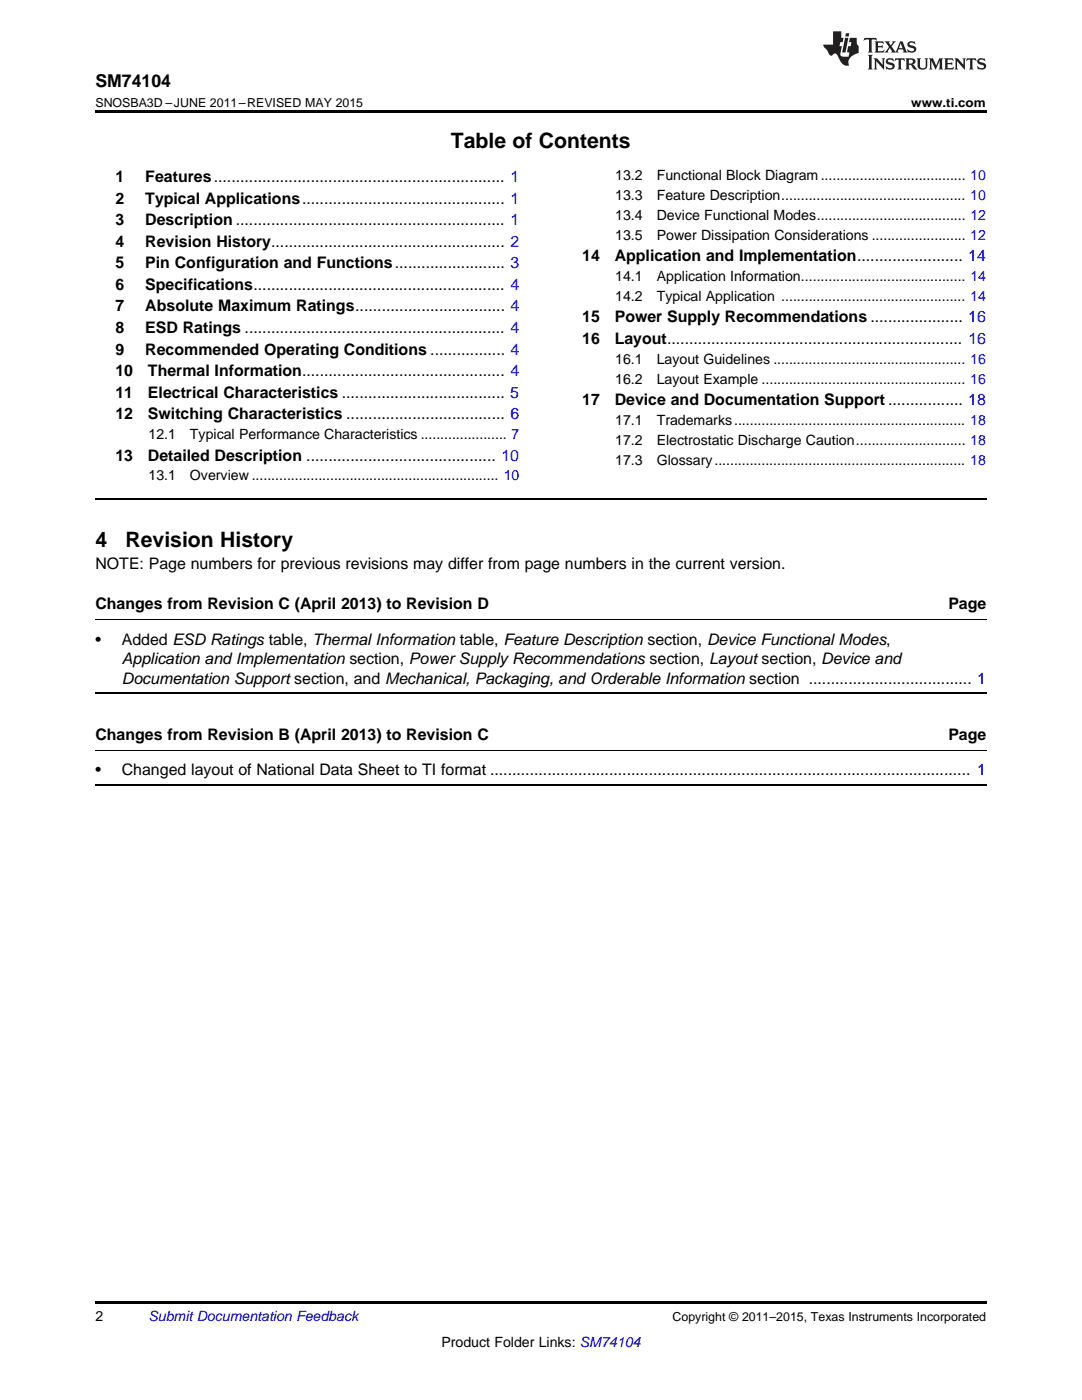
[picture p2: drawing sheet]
<svg xmlns="http://www.w3.org/2000/svg" width="216mm" height="279mm" viewBox="0 0 216 279" stroke-linecap="round" stroke-linejoin="round" font-family="sans-serif">
<defs><g id="words">
<g font-size="4.2">
<text x="90" y="29.6">Table of Contents</text>
<text x="19" y="109.2">4</text>
<text x="25" y="109.2">Revision History</text>
</g>
<text font-size="3.5" x="19" y="17.3">SM74104</text>
<g font-size="3.2">
<text x="23" y="36.3">1</text>
<text x="23" y="40.6">2</text>
<text x="29" y="36.3">Features.................................................................. 1</text>
<text x="29" y="40.6">Typical Applications.............................................. 1</text>
<text x="23" y="44.9">3</text>
<text x="29" y="44.9">Description ............................................................. 1</text>
<text x="23" y="49.2">4</text>
<text x="23" y="53.6">5</text>
<text x="29" y="49.2">Revision History..................................................... 2</text>
<text x="29" y="53.6">Pin Configuration and Functions......................... 3</text>
<text x="116.2" y="52.1">14</text>
<text x="122.7" y="52.1">Application and Implementation........................ 14</text>
<text x="23" y="57.9">6</text>
<text x="29" y="57.9">Specifications......................................................... 4</text>
<text x="23" y="62.2">7</text>
<text x="29" y="62.2">Absolute Maximum Ratings.................................. 4</text>
<text x="116.2" y="64.3">15</text>
<text x="122.7" y="64.3">Power Supply Recommendations ..................... 16</text>
<text x="23" y="66.5">8</text>
<text x="23" y="70.8">9</text>
<text x="29" y="66.5">ESD Ratings ........................................................... 4</text>
<text x="29" y="70.8">Recommended Operating Conditions ................. 4</text>
<text x="116.2" y="68.7">16</text>
<text x="122.7" y="68.7">Layout................................................................... 16</text>
<text x="23" y="75.1">10</text>
<text x="29.5" y="75.1">Thermal Information.............................................. 4</text>
<text x="23" y="79.4">11</text>
<text x="23" y="83.7">12</text>
<text x="29.5" y="79.4">Electrical Characteristics ..................................... 5</text>
<text x="29.5" y="83.7">Switching Characteristics .................................... 6</text>
<text x="116.2" y="80.9">17</text>
<text x="122.7" y="80.9">Device and Documentation Support ................. 18</text>
<text x="23" y="91.9">13</text>
<text x="29.5" y="91.9">Detailed Description ........................................... 10</text>
<text x="19" y="113.5">NOTE: Page numbers for previous revisions may differ from page numbers in the current version.</text>
<text x="19" y="121.6">Changes from Revision C (April 2013) to Revision D</text>
<text x="189.2" y="121.6">Page</text>
<text x="19" y="128.7">•</text>
<text x="24.3" y="128.7">Added ESD Ratings table, Thermal Information table, Feature Description section, Device Functional Modes,</text>
<text x="24.3" y="132.5">Application and Implementation section, Power Supply Recommendations section, Layout section, Device and</text>
<text x="24.3" y="136.4">Documentation Support section, and Mechanical, Packaging, and Orderable Information section ..................................... 1</text>
<text x="19" y="147.7">Changes from Revision B (April 2013) to Revision C</text>
<text x="189.2" y="147.7">Page</text>
<text x="19" y="154.8">•</text>
<text x="24.3" y="154.8">Changed layout of National Data Sheet to TI format ............................................................................................................. 1</text>
</g>
<g font-size="2.8">
<text x="122.8" y="36">13.2</text>
<text x="131" y="36">Functional Block Diagram..................................... 10</text>
<text x="122.8" y="39.9">13.3</text>
<text x="131" y="39.9">Feature Description............................................... 10</text>
<text x="122.8" y="43.9">13.4</text>
<text x="122.8" y="47.8">13.5</text>
<text x="131" y="43.9">Device Functional Modes...................................... 12</text>
<text x="131" y="47.8">Power Dissipation Considerations ........................ 12</text>
<text x="122.8" y="56.1">14.1</text>
<text x="131" y="56.1">Application Information.......................................... 14</text>
<text x="122.8" y="60">14.2</text>
<text x="131" y="60">Typical Application ............................................... 14</text>
<text x="122.8" y="72.6">16.1</text>
<text x="122.8" y="76.6">16.2</text>
<text x="131" y="72.6">Layout Guidelines ................................................. 16</text>
<text x="131" y="76.6">Layout Example .................................................... 16</text>
<text x="29.6" y="87.6">12.1</text>
<text x="37.9" y="87.6">Typical Performance Characteristics ...................... 7</text>
<text x="122.8" y="84.8">17.1</text>
<text x="122.8" y="88.8">17.2</text>
<text x="131" y="84.8">Trademarks........................................................... 18</text>
<text x="131" y="88.8">Electrostatic Discharge Caution............................ 18</text>
<text x="29.6" y="95.9">13.1</text>
<text x="37.9" y="95.9">Overview ............................................................... 10</text>
<text x="122.8" y="92.7">17.3</text>
<text x="131" y="92.7">Glossary................................................................ 18</text>
<text x="19" y="263.6">2</text>
<text x="88.1" y="268.9">Product Folder Links: SM74104</text>
</g>
<text font-size="2.8" fill="#0000c8" x="29.6" y="263.6">Submit Documentation Feedback</text>
<g font-size="2.5">
<text x="19" y="21.4">SNOSBA3D –JUNE 2011–REVISED MAY 2015</text>
<text x="181.8" y="21.4">www.ti.com</text>
<text x="134.2" y="263.6">Copyright © 2011–2015, Texas Instruments Incorporated</text>
</g>
</g></defs>
<path d="M19 22h177.8v.5h-177.8zM19 259.7h177.8v.5h-177.8z" fill="#000"/>
<path d="M19 99.6h177.8M19 138.4h177.8M19 156.7h177.8" fill="none" stroke="#000" stroke-width=".35"/>
<path d="M19 123.7h177.8M19 149.8h177.8" fill="none" stroke="#000" stroke-width=".2"/>
<g fill="#231f20">
<path d="M172.5 7.6l-.1 .5 .4-.2h.6v.1v2.1l-.2 .4h.9l-.2-.4v-2.1l.1-.1h.5l.5 .2-.2-.5zM174.5 8.3l.2 .3v1.5l-.2 .4h1.8l.2-.6a1.04 1.04 0 0 1-1.3 .2v-.7h.6l.3 .2v-.6l-.3 .2h-.6v-.6l.8-.1 .4 .3-.2-.5zM176.5 8.3l.9 1.1-.9 1.1h.8l-.2-.2 .4-.7 .5 .7-.2 .2h1.5l-.2-.2 .2-.4h.9l.1 .4-.2 .2h1l-.3-.3-.7-1.9h-.5l-.9 2-.8-1 .9-1h-.8l.1 .3-.4 .5-.3-.6 .1-.2zM179.7 8.6l.4 1h-.7zM181.3 8.4a.63 .63 0 0 0-.2 .7 .63 .63 0 0 0 .6 .4l.6 .2 .1 .2a.75 .75 0 0 1-.7 .4 .75 .75 0 0 1-.6-.5l.1 .7 .1-.1a1.11 1.11 0 0 0 1.5-.6 1.13 1.13 0 0 0-1.2-.8l-.1-.4a1.04 1.04 0 0 1 1.2 .2l-.2-.5-.2 .1-.4-.2zM173.2 10.9l.2 .4v2.2l-.2 .4h1l-.3-.4v-2.2l.3-.4zM174.3 11.6l.3 .4v1.5l-.3 .4h.8l-.2-.4v-1.3l1.5 1.7v-1.9l.2-.4h-.7l.2 .4v.9l-1.1-1.3zM177 11.8a.62 .62 0 0 0-.2 .7 .62 .62 0 0 0 .6 .4l.6 .1 .1 .3a.76 .76 0 0 1-.7 .3 .76 .76 0 0 1-.7-.4l.2 .7 .1-.1a1.11 1.11 0 0 0 1.5-.6 1.13 1.13 0 0 0-1.2-.8l-.1-.4a1.04 1.04 0 0 1 1.2 .2l-.2-.6-.2 .1-.5-.1zM178.7 11.6l-.2 .6a.61 .61 0 0 1 .8-.3v1.6l-.2 .4h.9l-.2-.4v-1.6a.63 .63 0 0 1 .7 .3l-.1-.6zM180.6 11.6l.3 .4v1.5l-.3 .4h1l-.2-.2-.1-.8 .6 .2a.76 .76 0 0 0 1.2 .7l-1-1a.58 .58 0 0 0 .6-.5 .58 .58 0 0 0-.5-.6zM181.4 11.9h.1a.45 .45 0 0 1 .5 .1 .45 .45 0 0 1 .1 .5l-.8 .2zM182.9 11.6l.2 .2a2.17 2.17 0 0 0 .3 1.9 .99 .99 0 0 0 1.6-.6v-1.1l.2-.4h-.7l.2 .2a1.92 1.92 0 0 1-.2 1.8 .6 .6 0 0 1-.9-.5v-1.1l.2-.4zM185.4 11.6l.2 .4v1.5l-.2 .4h.7l-.2-.4v-1.4l.8 1.8 .8-1.8v1.4l-.2 .4h.9l-.2-.4v-1.5l.2-.4h-.8l-.6 1.5-.6-1.5zM188.4 11.6l.2 .4v1.5l-.2 .4h1.8l.1-.6a1.04 1.04 0 0 1-1.2 .1v-.6h.5l.4 .2v-.6l-.4 .2h-.5v-.7h.8l.3 .3-.1-.6zM190.5 11.6l.2 .4v1.5l-.2 .4h.7l-.2-.4v-1.3l1.5 1.7v-1.9l.2-.4h-.7l.2 .4v.9l-1.1-1.3zM192.9 11.6l-.1 .6a.61 .61 0 0 1 .7-.3l.1 1.6-.3 .4h1l-.3-.4 .1-1.6a.63 .63 0 0 1 .7 .3l-.1-.6zM195.2 11.8a.62 .62 0 0 0-.2 .7 .62 .62 0 0 0 .6 .4l.6 .1 .1 .3a.76 .76 0 0 1-.7 .3 .76 .76 0 0 1-.6-.4l.1 .7 .1-.1a1.11 1.11 0 0 0 1.6-.6 1.13 1.13 0 0 0-1.3-.8l-.1-.4a1.04 1.04 0 0 1 1.2 .2l-.1-.6-.2 .1-.5-.1z"/>
<path d="M166.2 6.3v2.6h-1.9v.4l.8 .9a.91 .91 0 0 0 1 .8 .56 .56 0 0 1 .5-.3 .56 .56 0 0 1 .5 .3l.4 .8a1.53 1.53 0 0 0 1.9 1.2 1.54 1.54 0 0 1 1-2.1l.9-.3v-1.4a1.52 1.52 0 0 1-.4-1.6h-1.3l-.2 .8h.5l-.2 .8h-.5l-.1 1v.2l.4 .1-.2 .8a1.93 1.93 0 0 1-1.6-.3l.3-1.8h-.5l.2-.8h.4l.2-.8h-.4v-1.3zM168.6 7.6l-.6 2.9h.7l.6-2.9zM168.8 6.6l-.1 .7h.6l.2-.7z"/>
</g>
<use href="#words"/>
</svg>
